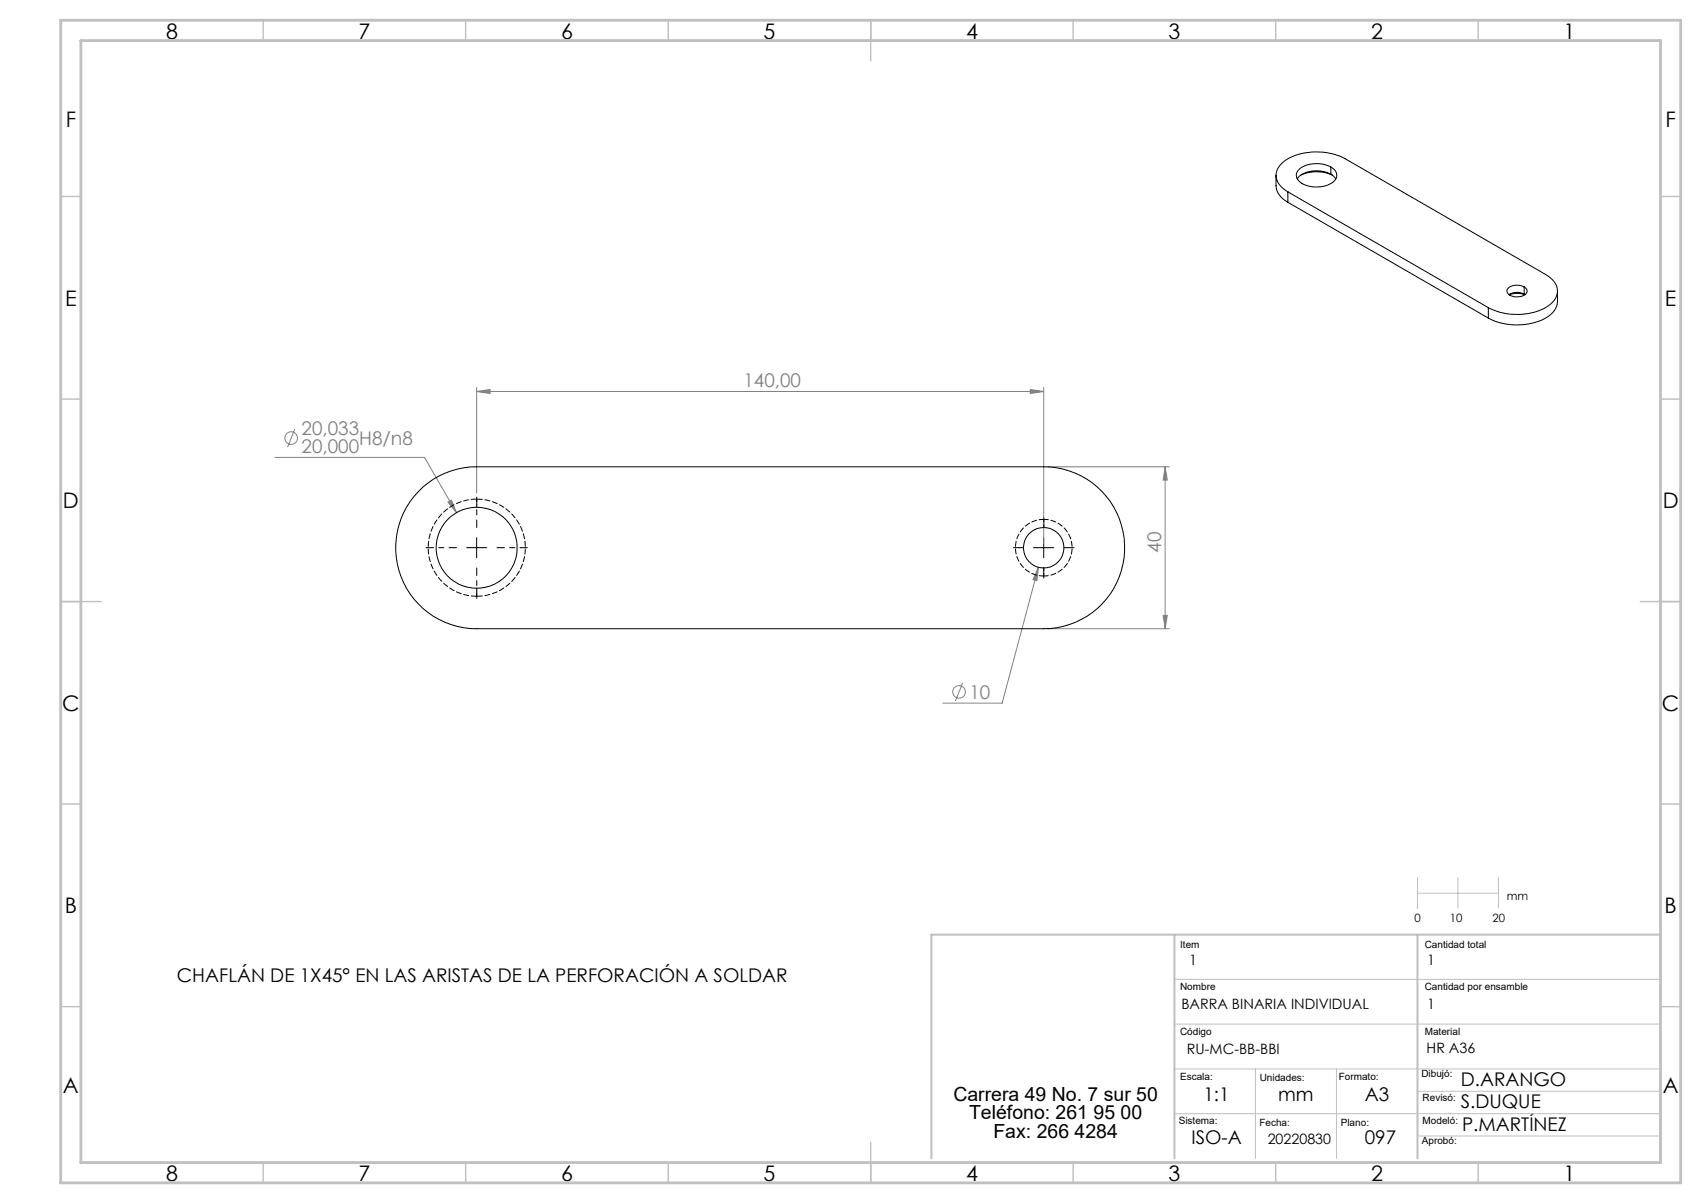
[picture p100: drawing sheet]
<svg xmlns="http://www.w3.org/2000/svg" width="420mm" height="297mm" viewBox="0 0 420 297" stroke-linecap="round" stroke-linejoin="round" font-family="sans-serif">
<defs><g id="words">
<g font-size="5.3">
<text x="41" y="9.5">8</text>
<text x="88.5" y="9.5">7</text>
<text x="138.5" y="9.5">6</text>
<text x="188.5" y="9.5">5</text>
<text x="238.5" y="9.5">4</text>
<text x="288.5" y="9.5">3</text>
<text x="338.5" y="9.5">2</text>
<text x="386" y="9.5">1</text>
<text x="16.2" y="31.3">F</text>
<text x="411.2" y="31.3">F</text>
<text x="16.1" y="75.5">E</text>
<text x="411.1" y="75.5">E</text>
<text x="15.5" y="125.5">D</text>
<text x="410.5" y="125.5">D</text>
<text x="15.4" y="175.5">C</text>
<text x="410.4" y="175.5">C</text>
<text x="16" y="225.5">B</text>
<text x="411" y="225.5">B</text>
<text x="15.5" y="269.8">A</text>
<text x="410.5" y="269.8">A</text>
<text x="41" y="291.5">8</text>
<text x="88.5" y="291.5">7</text>
<text x="138.5" y="291.5">6</text>
<text x="188.5" y="291.5">5</text>
<text x="238.5" y="291.5">4</text>
<text x="288.5" y="291.5">3</text>
<text x="338.5" y="291.5">2</text>
<text x="386" y="291.5">1</text>
</g>
<g font-size="4.8">
<text x="235.4" y="271.8">Carrera 49 No. 7 sur 50</text>
<text x="239.3" y="276.4">Teléfono: 261 95 00</text>
<text x="245.3" y="280.9">Fax: 266 4284</text>
</g>
<g font-size="4.7" fill="#808080">
<text x="183.6" y="95.6">140,00</text>
<text x="74.5" y="107.3">20,033</text>
<text x="74.5" y="111.9">20,000</text>
<text x="88.7" y="109.9">H8/n8</text>
<text x="286.7" y="136.5" transform="rotate(-90 286.7 136.5)">40</text>
<text x="239.4" y="172.5">10</text>
</g>
<g font-size="4.7">
<text x="43.7" y="242.5">CHAFLÁN DE 1X45° EN LAS ARISTAS DE LA PERFORACIÓN A SOLDAR</text>
<text x="360.7" y="268.2">D.ARANGO</text>
<text x="297.2" y="271.9">1:1</text>
<text x="315.6" y="271.9">mm</text>
<text x="337" y="271.9">A3</text>
<text x="360.7" y="273.6">S.DUQUE</text>
<text x="361" y="279.2">P.MARTÍNEZ</text>
<text x="294.2" y="282.5">ISO-A</text>
<text x="337" y="282.5">097</text>
</g>
<g font-size="3.5">
<text x="293.6" y="238.2">1</text>
<text x="352.4" y="238.2">1</text>
<text x="291.7" y="249.2">BARRA BINARIA INDIVIDUAL</text>
<text x="352.4" y="249.2">1</text>
<text x="293.1" y="260.1">RU-MC-BB-BBI</text>
<text x="352.2" y="260">HR A36</text>
<text x="313" y="282.5">20220830</text>
</g>
<g font-size="2.8">
<text x="349.2" y="227.7">0</text>
<text x="358" y="227.7">10</text>
<text x="368.5" y="227.7">20</text>
<text x="372" y="222.1">mm</text>
</g>
<g font-size="2.5">
<text x="291.4" y="234.1">Item</text>
<text x="351.8" y="234.1">Cantidad total</text>
<text x="291.4" y="244.5">Nombre</text>
<text x="351.8" y="244.5">Cantidad por ensamble</text>
<text x="291.4" y="255.5">Código</text>
<text x="351.8" y="255.5">Material</text>
<text x="291.4" y="266.7">Escala:</text>
<text x="311" y="266.8">Unidades:</text>
<text x="330.6" y="266.7">Formato:</text>
<text x="351" y="266">Dibujó:</text>
<text x="351.3" y="271.9">Revisó:</text>
<text x="291" y="277.4">Sistema:</text>
<text x="311" y="278">Fecha:</text>
<text x="331.1" y="278">Plano:</text>
<text x="351.3" y="277.4">Modeló:</text>
<text x="351.1" y="282.4">Aprobó:</text>
</g>
</g></defs>
<g fill="none" stroke="#808080" stroke-width=".25">
<path d="M117.7 96.7l3.3-.5v1zM117.7 95.7v26M117.7 96.7h140M254.4 96.2l3.3 .5-3.3 .5zM257.7 95.7v38.5M67.9 112.9h36.9l7.9 13.7M72.8 105.9l-1.8 4.5M258.7 115.2h30M287.7 115.2v40M287.7 115.2l.5 3.3h-1zM110.6 124l.9-.5 1.2 3.1zM256.4 140l-.4 3.4-.9-.3z"/>
<path d="M256.4 140l-9 33.6h-14.6M258.7 155.2h30M287.2 151.9h1l-.5 3.3zM237.7 168.6l-1.8 4.4"/>
<circle cx="71.9" cy="108.1" r="1.55"/>
<circle cx="236.8" cy="170.8" r="1.56"/>
</g>
<path d="M112.7 135.2h-7.5M117.7 130.2v-7.5M122.7 135.2h7.5M117.7 140.2v7.5" fill="none" stroke="#000" stroke-width=".25" stroke-dasharray="15.2 1.3 1.3 1.3" stroke-dashoffset="13.4"/>
<path d="M252.7 135.2h-2.5M257.7 130.2v-2.5M262.7 135.2h2.5M257.7 140.2v2.5" fill="none" stroke="#000" stroke-width=".25" stroke-dasharray="15.2 1.3 1.3 1.3"/>
<path d="M115.2 135.2h5M117.7 132.7v5M255.2 135.2h5M257.7 132.7v5" fill="none" stroke="#000" stroke-width=".25"/>
<path d="M350 216.7v7.6M360 216.7v7.5M370 216.7v7.5M350 220.5h20M290 241.8h120M290 252.8h120M290 263.9h120M290 275h120M310 263.9v22.1M330 263.9v22.1M350 269.4h60M350 280.5h60" fill="none" stroke="#c0c0c0" stroke-width=".25"/>
<g fill="none" stroke="#c0c0c0" stroke-width=".35">
<path d="M65 5v5M115 5v5M165 5v5M215 5v10M265 5v5M315 5v5M365 5v5M15 48.5h5M410 48.5h5M15 98.5h5M410 98.5h5M15 148.5h10"/>
<path d="M405 148.5h10M15 198.5h5M410 198.5h5M15 248.5h5M410 248.5h5M65 287v5M115 287v5M165 287v5M215 282v10M265 287v5M315 287v5M365 287v5"/>
</g>
<path d="M290 230.7v55.3M350 230.7v55.3M410 230.7h-180v55.3" fill="none" stroke="#c0c0c0" stroke-width=".5"/>
<path d="M15 5h400v287h-400zM20 10h390v277h-390z" fill="none" stroke="#c0c0c0" stroke-width=".7"/>
<g fill="#808080">
<path d="M256.4 140l-1.3 3.1 .9 .3zM110.6 124l2.1 2.6-1.2-3.1zM117.7 96.7l3.3-.5v1zM254.4 96.2l3.3 .5-3.3 .5z"/>
<path d="M287.7 115.2l.5 3.3h-1zM287.2 151.9h1l-.5 3.3z"/>
</g>
<g fill="none" stroke="#000" stroke-width=".25">
<path d="M315.1 43.3v2.6a4.8 4.8 0 0 0 2.9 4M318 47.4a4.5 4.5 0 0 1-2.7-5.3 8.6 8.6 0 0 1 6.9-4.4 15.5 15.5 0 0 1 9.9 1.5l49.5 28.6a4.5 4.5 0 0 1 2.8 5.2 8.6 8.6 0 0 1-7 4.4 15.5 15.5 0 0 1-9.9-1.5M318 47.4l49.5 28.5M318 47.4v2.5M318 49.9l49.5 28.6M320.6 42a7 7 0 0 1 9.1 .1 2.17 2.17 0 0 1-1.3 3.3 7.3 7.3 0 0 1-7.6-.6 1.89 1.89 0 0 1-.2-2.8zM321.2 43.2a9.6 9.6 0 0 1 7.7 0M328.6 43l1.2 1.2M328.6 43a7.4 7.4 0 0 0-8 .7l-.3 .5M328.6 41.2v1.8M367.5 75.9v2.6M372.4 71.2a3.4 3.4 0 0 1 4.6 .3 1.52 1.52 0 0 1-1.6 1.7 2.68 2.68 0 0 1-3.3-1.3z"/>
<path d="M372.6 72.8a5.9 5.9 0 0 1 3.9 0M376.3 72.6a3.9 3.9 0 0 0-3.7 .1M376.3 72.6l.3 .1M376.3 70.8v1.8M384.6 71.9v2.5a5.1 5.1 0 0 1-3.3 4.3 15.7 15.7 0 0 1-13.8-.2M103.3 121.4a19.8 19.8 0 0 1 14.4-6.2h140a20 20 0 0 1 20 20 20 20 0 0 1-20 20h-140a20 20 0 0 1-18.4-12.1 20 20 0 0 1 4-21.7z"/>
<circle cx="117.7" cy="135.2" r="10"/>
<circle cx="257.7" cy="135.2" r="5"/>
</g>
<path d="M117.7 125.2v-2M257.7 130.2v-2M117.7 145.2v2M257.7 140.2v2" fill="none" stroke="#000" stroke-width=".25" stroke-dasharray="1.3 .6" stroke-dashoffset=".6"/>
<path d="M257.7 128.2a7 7 0 0 0-7 7 7 7 0 0 0 7 7M257.7 142.2a7 7 0 0 0 7-7 7 7 0 0 0-7-7" fill="none" stroke="#000" stroke-width=".25" stroke-dasharray="1.3 .6" stroke-dashoffset=".1"/>
<path d="M117.7 123.2a12 12 0 0 0-12 12 12 12 0 0 0 12 12M117.7 147.2a12 12 0 0 0 12-12 12 12 0 0 0-12-12" fill="none" stroke="#000" stroke-width=".25" stroke-dasharray="1.3 .6" stroke-dashoffset="-.1"/>
<use href="#words"/>
</svg>
